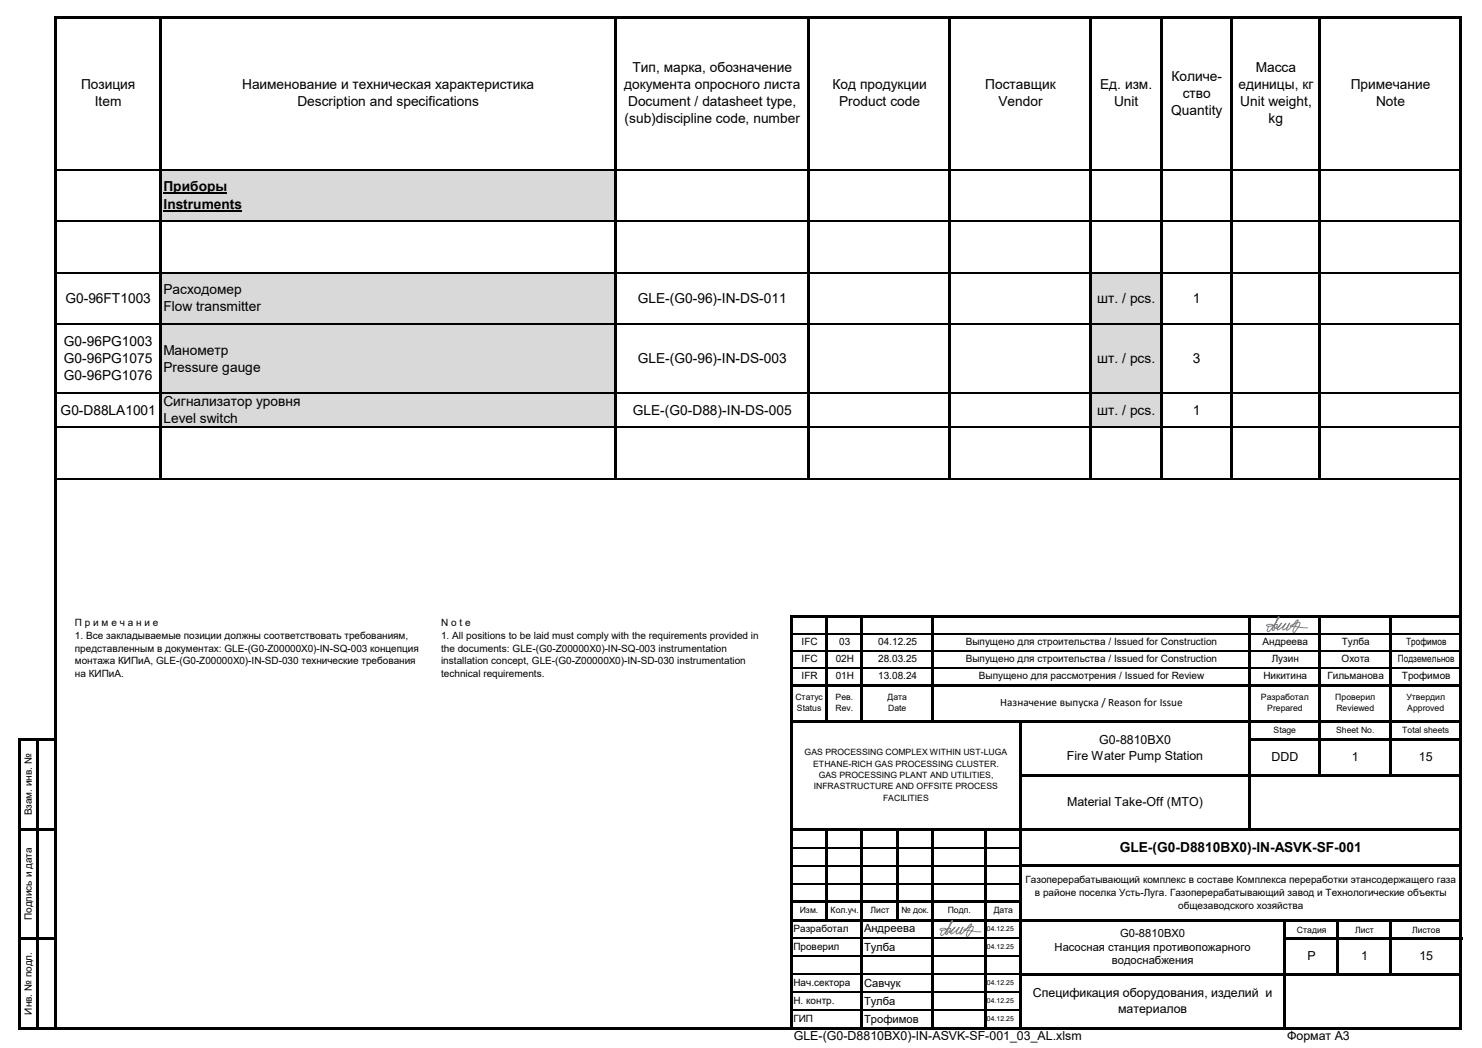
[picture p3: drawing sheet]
<svg xmlns="http://www.w3.org/2000/svg" width="420mm" height="297mm" viewBox="0 0 420 297" stroke-linecap="round" stroke-linejoin="round" font-family="sans-serif">
<defs><g id="words">
<g font-size="3.9">
<text x="179.3" y="20.4">Тип, марка, обозначение</text>
<text x="332.1" y="22.9">Количе-</text>
<text x="356.1" y="20.4">Масса</text>
<text x="23" y="25.3">Позиция</text>
<text x="68.7" y="25.3">Наименование и техническая характеристика</text>
<text x="176.9" y="25.3">документа опросного листа</text>
<text x="236" y="25.3">Код продукции</text>
<text x="279.3" y="25.3">Поставщик</text>
<text x="311.9" y="25.3">Ед. изм.</text>
<text x="335.3" y="27.7">ство</text>
<text x="351.1" y="25.3">единицы, кг</text>
<text x="382.9" y="25.3">Примечание</text>
<text x="26.9" y="30.1">Item</text>
<text x="84.3" y="30.1">Description and specifications</text>
<text x="177.1" y="34.9">(sub)discipline code, number</text>
<text x="178.1" y="30.1">Document / datasheet type,</text>
<text x="237.9" y="30.1">Product code</text>
<text x="283.1" y="30.1">Vendor</text>
<text x="315.8" y="30.1">Unit</text>
<text x="332.1" y="32.5">Quantity</text>
<text x="351.6" y="30.1">Unit weight,</text>
<text x="359.7" y="34.9">kg</text>
<text x="390.1" y="30.1">Note</text>
<text x="46.3" y="54.2">Приборы</text>
<text x="46.3" y="59.2">Instruments</text>
<text x="46.3" y="83.4">Расходомер</text>
<text x="18.5" y="85.9">G0-96FT1003</text>
<text x="46.3" y="88.3">Flow transmitter</text>
<text x="180.8" y="85.9">GLE-(G0-96)-IN-DS-011</text>
<text x="311.1" y="85.9">шт. / pcs.</text>
<text x="338.2" y="85.9">1</text>
<text x="18.1" y="98.1">G0-96PG1003</text>
<text x="46.3" y="100.5">Манометр</text>
<text x="18.1" y="102.9">G0-96PG1075</text>
<text x="18.1" y="107.7">G0-96PG1076</text>
<text x="46.3" y="105.3">Pressure gauge</text>
<text x="180.8" y="102.9">GLE-(G0-96)-IN-DS-003</text>
<text x="311.1" y="102.9">шт. / pcs.</text>
<text x="338.2" y="102.9">3</text>
<text x="17.2" y="117.5">G0-D88LA1001</text>
<text x="46.3" y="115.1">Сигнализатор уровня</text>
<text x="46.3" y="119.9">Level switch</text>
<text x="179.4" y="117.5">GLE-(G0-D88)-IN-DS-005</text>
<text x="311.1" y="117.5">шт. / pcs.</text>
<text x="338.2" y="117.5">1</text>
<text x="317.4" y="241.6">GLE-(G0-D8810BX0)-IN-ASVK-SF-001</text>
</g>
<g font-size="3.5">
<text x="302.5" y="215.3">Fire Water Pump Station</text>
<text x="311.6" y="211">G0-8810BX0</text>
<text x="360.5" y="215.7">DDD</text>
<text x="383.3" y="215.7">1</text>
<text x="402.3" y="215.7">15</text>
<text x="302.5" y="228.6">Material Take-Off (MTO)</text>
<text x="370.7" y="272.1">P</text>
<text x="385.9" y="272.1">1</text>
<text x="402.4" y="272.1">15</text>
<text x="292.8" y="282.7">Спецификация оборудования, изделий и</text>
<text x="317" y="287.1">материалов</text>
<text x="225" y="294.9">GLE-(G0-D8810BX0)-IN-ASVK-SF-001_03_AL.xlsm</text>
<text x="364.9" y="294.9">Формат А3</text>
</g>
<g font-size="3.2">
<text x="283.6" y="200.2">Назначение выпуска / Reason for Issue</text>
<text x="245" y="264.3">Андреева</text>
<text x="245" y="269.4">Тулба</text>
<text x="299" y="269.4">Насосная станция противопожарного</text>
<text x="317.6" y="265.5">G0-8810BX0</text>
<text x="315.2" y="273.3">водоснабжения</text>
<text x="245" y="279.7">Савчук</text>
<text x="245" y="284.8">Тулба</text>
<text x="245" y="289.9">Трофимов</text>
</g>
<g font-size="2.8">
<text x="21.2" y="177.5">П р и м е ч а н и е</text>
<text x="125" y="177.5">N o t e</text>
<text x="21.2" y="181.1">1. Все закладываемые позиции должны соответствовать требованиям,</text>
<text x="21.2" y="184.7">представленным в документах: GLE-(G0-Z00000X0)-IN-SQ-003 концепция</text>
<text x="125" y="181.1">1. All positions to be laid must comply with the requirements provided in</text>
<text x="125" y="184.7">the documents: GLE-(G0-Z00000X0)-IN-SQ-003 instrumentation</text>
<text x="227.2" y="182.8">IFC</text>
<text x="237.9" y="182.8">03</text>
<text x="249" y="182.8">04.12.25</text>
<text x="273.8" y="182.8">Выпущено для строительства / Issued for Construction</text>
<text x="357.9" y="182.8">Андреева</text>
<text x="380.4" y="182.8">Тулба</text>
<text x="398.6" y="182.8">Трофимов</text>
<text x="21.2" y="188.3">монтажа КИПиА, GLE-(G0-Z00000X0)-IN-SD-030 технические требования</text>
<text x="21.2" y="191.9">на КИПиА.</text>
<text x="125" y="188.3">installation concept, GLE-(G0-Z00000X0)-IN-SD-030 instrumentation</text>
<text x="125" y="191.9">technical requirements.</text>
<text x="227.2" y="187.7">IFC</text>
<text x="236.9" y="187.7">02H</text>
<text x="249" y="187.7">28.03.25</text>
<text x="273.8" y="187.7">Выпущено для строительства / Issued for Construction</text>
<text x="360.5" y="187.7">Лузин</text>
<text x="380.4" y="187.7">Охота</text>
<text x="396.3" y="187.7">Подземельнов</text>
<text x="227.2" y="192.6">IFR</text>
<text x="236.9" y="192.6">01Н</text>
<text x="249" y="192.6">13.08.24</text>
<text x="277.5" y="192.6">Выпущено для рассмотрения / Issued for Review</text>
<text x="358.2" y="192.6">Никитина</text>
<text x="376.4" y="192.6">Гильманова</text>
<text x="397.5" y="192.6">Трофимов</text>
<text x="9" y="231.1" transform="rotate(-90 9 231.1)">Взам. инв. №</text>
<text x="290.7" y="250.3">Газоперерабатывающий комплекс в составе Комплекса переработки этансодержащего газа</text>
<text x="293.4" y="253.9">в районе поселка Усть-Луга. Газоперерабатывающий завод и Технологические объекты</text>
<text x="334" y="257.5">общезаводского хозяйства</text>
<text x="9" y="260.8" transform="rotate(-90 9 260.8)">Подпись и дата</text>
<text x="224.9" y="269.3">Проверил</text>
<text x="224.9" y="264.2">Разработал</text>
<text x="224.9" y="279.5">Нач.сектора</text>
<text x="9" y="287.6" transform="rotate(-90 9 287.6)">Инв. № подл.</text>
<text x="224.9" y="284.6">Н. контр.</text>
<text x="224.9" y="289.8">ГИП</text>
</g>
<g font-size="2.5">
<text x="225.5" y="198.4">Статус</text>
<text x="225.9" y="201.6">Status</text>
<text x="236.8" y="201.6">Rev.</text>
<text x="236.9" y="198.4">Рев.</text>
<text x="251.6" y="198.4">Дата</text>
<text x="251.8" y="201.6">Date</text>
<text x="357.5" y="198.4">Разработал</text>
<text x="359.3" y="201.6">Prepared</text>
<text x="378.6" y="198.4">Проверил</text>
<text x="378.9" y="201.6">Reviewed</text>
<text x="398.7" y="198.4">Утвердил</text>
<text x="399" y="201.6">Approved</text>
<text x="361.1" y="207.7">Stage</text>
<text x="378.8" y="207.7">Sheet No.</text>
<text x="397.5" y="207.7">Total sheets</text>
<text x="228.1" y="214.1">GAS PROCESSING COMPLEX WITHIN UST-LUGA</text>
<text x="230.5" y="217.3">ETHANE-RICH GAS PROCESSING CLUSTER.</text>
<text x="232.1" y="220.5">GAS PROCESSING PLANT AND UTILITIES,</text>
<text x="230.7" y="223.7">INFRASTRUCTURE AND OFFSITE PROCESS</text>
<text x="250.3" y="226.9">FACILITIES</text>
<text x="226.7" y="258.9">Изм.</text>
<text x="235.5" y="258.9">Кол.уч.</text>
<text x="246.8" y="258.9">Лист</text>
<text x="255.6" y="258.9">№ док.</text>
<text x="268.7" y="258.9">Подп.</text>
<text x="281.7" y="258.9">Дата</text>
<text x="367.7" y="264.5">Стадия</text>
<text x="384.2" y="264.5">Лист</text>
<text x="400.3" y="264.5">Листов</text>
</g>
<g font-size="1.9">
<text x="279.8" y="263.9">04.12.25</text>
<text x="279.8" y="269">04.12.25</text>
<text x="279.8" y="279.2">04.12.25</text>
<text x="279.8" y="284.4">04.12.25</text>
<text x="279.8" y="289.5">04.12.25</text>
</g>
</g></defs>
<path d="M45.6 48.1h128.8v14.7h-128.8z" fill="#d9d9d9"/>
<g fill="#fff">
<path d="M174.4 48.1h239.8v14.7h-239.8z"/>
<path d="M15.7 62.7h398.5v14.7h-398.5z"/>
<path d="M15.7 77.3h30v43.9h-30z"/>
</g>
<path d="M45.6 77.3h128.8v43.9h-128.8z" fill="#d9d9d9"/>
<path d="M174.4 77.3h134.9v43.9h-134.9z" fill="#fff"/>
<path d="M309.3 77.3h20v43.9h-20z" fill="#d9d9d9"/>
<g fill="#fff">
<path d="M329.3 77.3h84.9v43.9h-84.9z"/>
<path d="M15.7 121.2h398.5v14.6h-398.5z"/>
</g>
<path d="M46.3 54.8h18.1M46.3 59.8h22.4" fill="none" stroke="#000" stroke-width=".42"/>
<g fill="none" stroke="#000" stroke-width=".34">
<path d="M16 48.1h29.3M46 48.1h128.1M174.7 48.1h54.3M229.7 48.1h39.3M269.7 48.1h39.2M309.6 48.1h19.3M329.6 48.1h19.3M349.6 48.1h24.3M374.6 48.1h39.2M16 62.7h29.3M16 77.3h29.3M46 62.7h128.1"/>
<path d="M46 77.3h128.1M174.7 62.7h54.3M174.7 77.3h54.3M229.7 62.7h39.3M229.7 77.3h39.3M269.7 62.7h39.2M269.7 77.3h39.2M309.6 62.7h19.3M309.6 77.3h19.3M329.6 62.7h19.3M329.6 77.3h19.3M349.6 62.7h24.3"/>
<path d="M349.6 77.3h24.3M374.6 62.7h39.2M374.6 77.3h39.2M16 91.9h29.3M46 91.9h128.1M174.7 91.9h54.3M229.7 91.9h39.3M269.7 91.9h39.2M309.6 91.9h19.3M329.6 91.9h19.3M349.6 91.9h24.3M374.6 91.9h39.2"/>
<path d="M16 111.4h29.3M46 111.4h128.1M174.7 111.4h54.3M229.7 111.4h39.3M269.7 111.4h39.2M309.6 111.4h19.3M329.6 111.4h19.3M349.6 111.4h24.3M374.6 111.4h39.2M16 121.2h29.3M16 135.8h29.3M46 121.2h128.1"/>
<path d="M46 135.8h128.1M174.7 121.2h54.3M174.7 135.8h54.3M229.7 121.2h39.3M229.7 135.8h39.3M269.7 121.2h39.2M269.7 135.8h39.2M309.6 121.2h19.3M309.6 135.8h19.3M329.6 121.2h19.3M329.6 135.8h19.3M349.6 121.2h24.3"/>
<path d="M349.6 135.8h24.3M374.6 121.2h39.2M374.6 135.8h39.2M224.7 179.6h9.3M234.7 179.6h9.3M244.7 179.6h19.3M264.7 179.6h89.2M354.6 179.6h19.3M374.6 179.6h19.3M394.5 179.6h19.3M224.7 184.4h9.3M224.7 189.3h9.3"/>
<path d="M234.7 184.4h9.3M234.7 189.3h9.3M244.7 184.4h19.3M244.7 189.3h19.3M264.7 184.4h89.2M264.7 189.3h89.2M354.6 184.4h19.3M354.6 189.3h19.3M374.6 184.4h19.3M374.6 189.3h19.3M394.5 184.4h19.3M394.5 189.3h19.3"/>
<path d="M224.7 240.3h9.3M224.7 245.4h9.3M224.7 250.5h9.3M234.7 240.3h9.3M234.7 245.4h9.3M234.7 250.5h9.3M244.7 240.3h9.3M244.7 245.4h9.3M244.7 250.5h9.3M254.7 240.3h9.3M254.7 245.4h9.3M254.7 250.5h9.3"/>
<path d="M264.7 240.3h14.3M264.7 245.4h14.3M264.7 250.5h14.3M279.6 240.3h9.4M279.6 245.4h9.4M279.6 250.5h9.4M224.7 265.9h19.3M224.7 271h19.3M224.7 276.1h19.3M244.7 265.9h19.3M244.7 271h19.3M244.7 276.1h19.3"/>
<path d="M264.7 265.9h14.3M264.7 271h14.3M264.7 276.1h14.3M279.6 265.9h9.4M279.6 271h9.4M279.6 276.1h9.4M224.7 281.3h19.3M224.7 286.4h19.3M244.7 281.3h19.3M244.7 286.4h19.3M264.7 281.3h14.3M264.7 286.4h14.3"/>
<path d="M279.6 281.3h9.4M279.6 286.4h9.4"/>
</g>
<g fill="#000">
<path d="M15.3 4.5h.7v287.3h-.7zM16 4.5h398.5v.7h-398.5zM45.3 5.2h.7v130.7h-.7zM174.1 5.2h.6v130.7h-.6zM229 5.2h.7v130.7h-.7zM269 5.2h.7v130.7h-.7zM308.9 5.2h.7v130.7h-.7zM328.9 5.2h.7v130.7h-.7zM348.9 5.2h.7v130.7h-.7zM373.9 5.2h.7v130.7h-.7zM413.8 5.2h.7v286.6h-.7zM224 174.4h.7v117.4h-.7z"/>
<path d="M224.7 174.4h189.8v.6h-189.8zM234 175h.7v29.8h-.7zM244 175h.7v29.8h-.7zM264 175h.7v29.8h-.7zM353.9 175h.7v60.5h-.7zM373.9 175h.7v45.1h-.7zM393.9 175h.6v45.1h-.6zM224.7 193.8h189.8v.7h-189.8zM5.3 209.2h.7v82.6h-.7zM6 209.2h10v.7h-10zM10.3 209.9h.7v81.9h-.7zM224.7 204.1h189.8v.7h-189.8z"/>
<path d="M289 204.8h.6v87h-.6zM289.6 219.5h124.9v.6h-124.9zM354.6 209.2h59.9v.7h-59.9zM6 234.8h10v.7h-10zM224.7 234.8h189.8v.7h-189.8zM234 235.5h.7v25.6h-.7zM244 235.5h.7v56.3h-.7zM254 235.5h.7v25.6h-.7zM264 235.5h.7v56.3h-.7zM279 235.5h.6v56.3h-.6zM224.7 255.3h64.9v.7h-64.9zM289.6 245.1h124.9v.6h-124.9z"/>
<path d="M6 265.6h10v.6h-10zM224.7 260.4h189.8v.7h-189.8zM289.6 275.8h124.9v.7h-124.9zM363.9 261.1h.7v30.7h-.7zM364.6 265.6h49.9v.6h-49.9zM378.9 261.1h.6v15.4h-.6zM393.9 261.1h.6v15.4h-.6zM6 291.2h408.5v.6h-408.5z"/>
</g>
<path d="M359.6 177.6l-.2 .7a.38 .38 0 0 0-.1 .5 .38 .38 0 0 0 .5 .1l2-2.5 .7-1.1 .1-.6-.5 .6-.9 2.1a1.26 1.26 0 0 0-.4 1.3l.4-.2a1.07 1.07 0 0 0-.6-1.5h-1.1a.31 .31 0 0 0-.4 .3 .31 .31 0 0 0 .5 .2l2.5-.5 .1 .3-.5 .5 .1 .4 .7-.5 .9-1.1-1.1 1.3-.1 .6h.1l1.2-.8 1-1-.2 .3a1.28 1.28 0 0 0-.5 1.5h.1a3.2 3.2 0 0 0 1.7-1.9l-.9 1.9a1.35 1.35 0 0 0 1.4-.8l1.3-1.6 .7-.4-.9 1.8a1.33 1.33 0 0 0-.4 1.7l.4-.2a4.2 4.2 0 0 0 1.3-2.4l-.1-.2-.8 .2-1.6 .7-.1 .2 4.8 .5M267 263.8l-.2 .6a.38 .38 0 0 0-.1 .6 .38 .38 0 0 0 .5 .1l2-2.5 .7-1.2 .1-.5-.5 .6-.9 2a1.26 1.26 0 0 0-.4 1.3l.4-.1a1.07 1.07 0 0 0-.6-1.6h-1.1a.31 .31 0 0 0-.4 .4 .31 .31 0 0 0 .5 .2l2.5-.6 .1 .3-.5 .6 .1 .3 .7-.5 .9-1-1.1 1.3-.1 .6h.1l1.3-.8 .9-1-.2 .3a1.28 1.28 0 0 0-.5 1.5h.1a3.2 3.2 0 0 0 1.7-1.9l-.9 1.9a1.35 1.35 0 0 0 1.4-.9l1.3-1.5 .7-.5-.9 1.8a1.33 1.33 0 0 0-.4 1.8l.4-.3a4.2 4.2 0 0 0 1.4-2.4l-.2-.2-.8 .2-1.6 .7-.1 .3 4.9 .4" fill="none" stroke="#7b5bb1" stroke-width=".28"/>
<use href="#words"/>
</svg>
